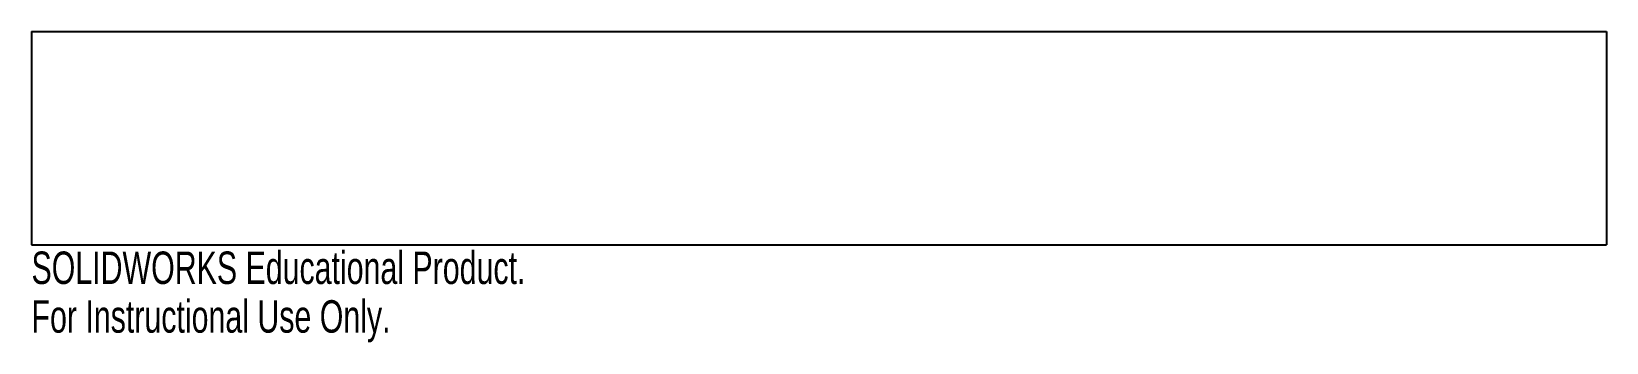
# Model space of a CAD drawing. Header units: inches. Extents: x -4.62 to 4.62, y -0.57 to 1.25.
import ezdxf

# ---------------------------------------------------------------- set-up
doc = ezdxf.new("R2010")
doc.units = ezdxf.units.IN
doc.header["$MEASUREMENT"] = 0
doc.styles.add('SLDTEXTSTYLE0', font='TXT', dxfattribs={"width": 0.7})

msp = doc.modelspace()

# ---------------------------------------------------------------- linework, layer by layer
at = {"color": 7, "linetype": 'Continuous', "lineweight": 25}
for p, q in [((-4.625, 1.25), (4.625, 1.25)), ((-4.625, 1.25), (-4.625, 0)), ((4.625, 1.25), (4.625, 0)), ((-4.625, 0), (4.625, 0))]:
    msp.add_line(p, q, dxfattribs=at)

# ---------------------------------------------------------------- texts
at = {"color": 7, "linetype": 'Continuous', "char_height": 0.1903, "attachment_point": 1, "style": 'SLDTEXTSTYLE0'}
for s, insert in [('SOLIDWORKS Educational Product.', (-4.625, -0.0401)), ('For Instructional Use Only.', (-4.625, -0.3256))]:
    msp.add_mtext(s, dxfattribs=dict(at, insert=insert))

doc.saveas('drawing.dxf')
